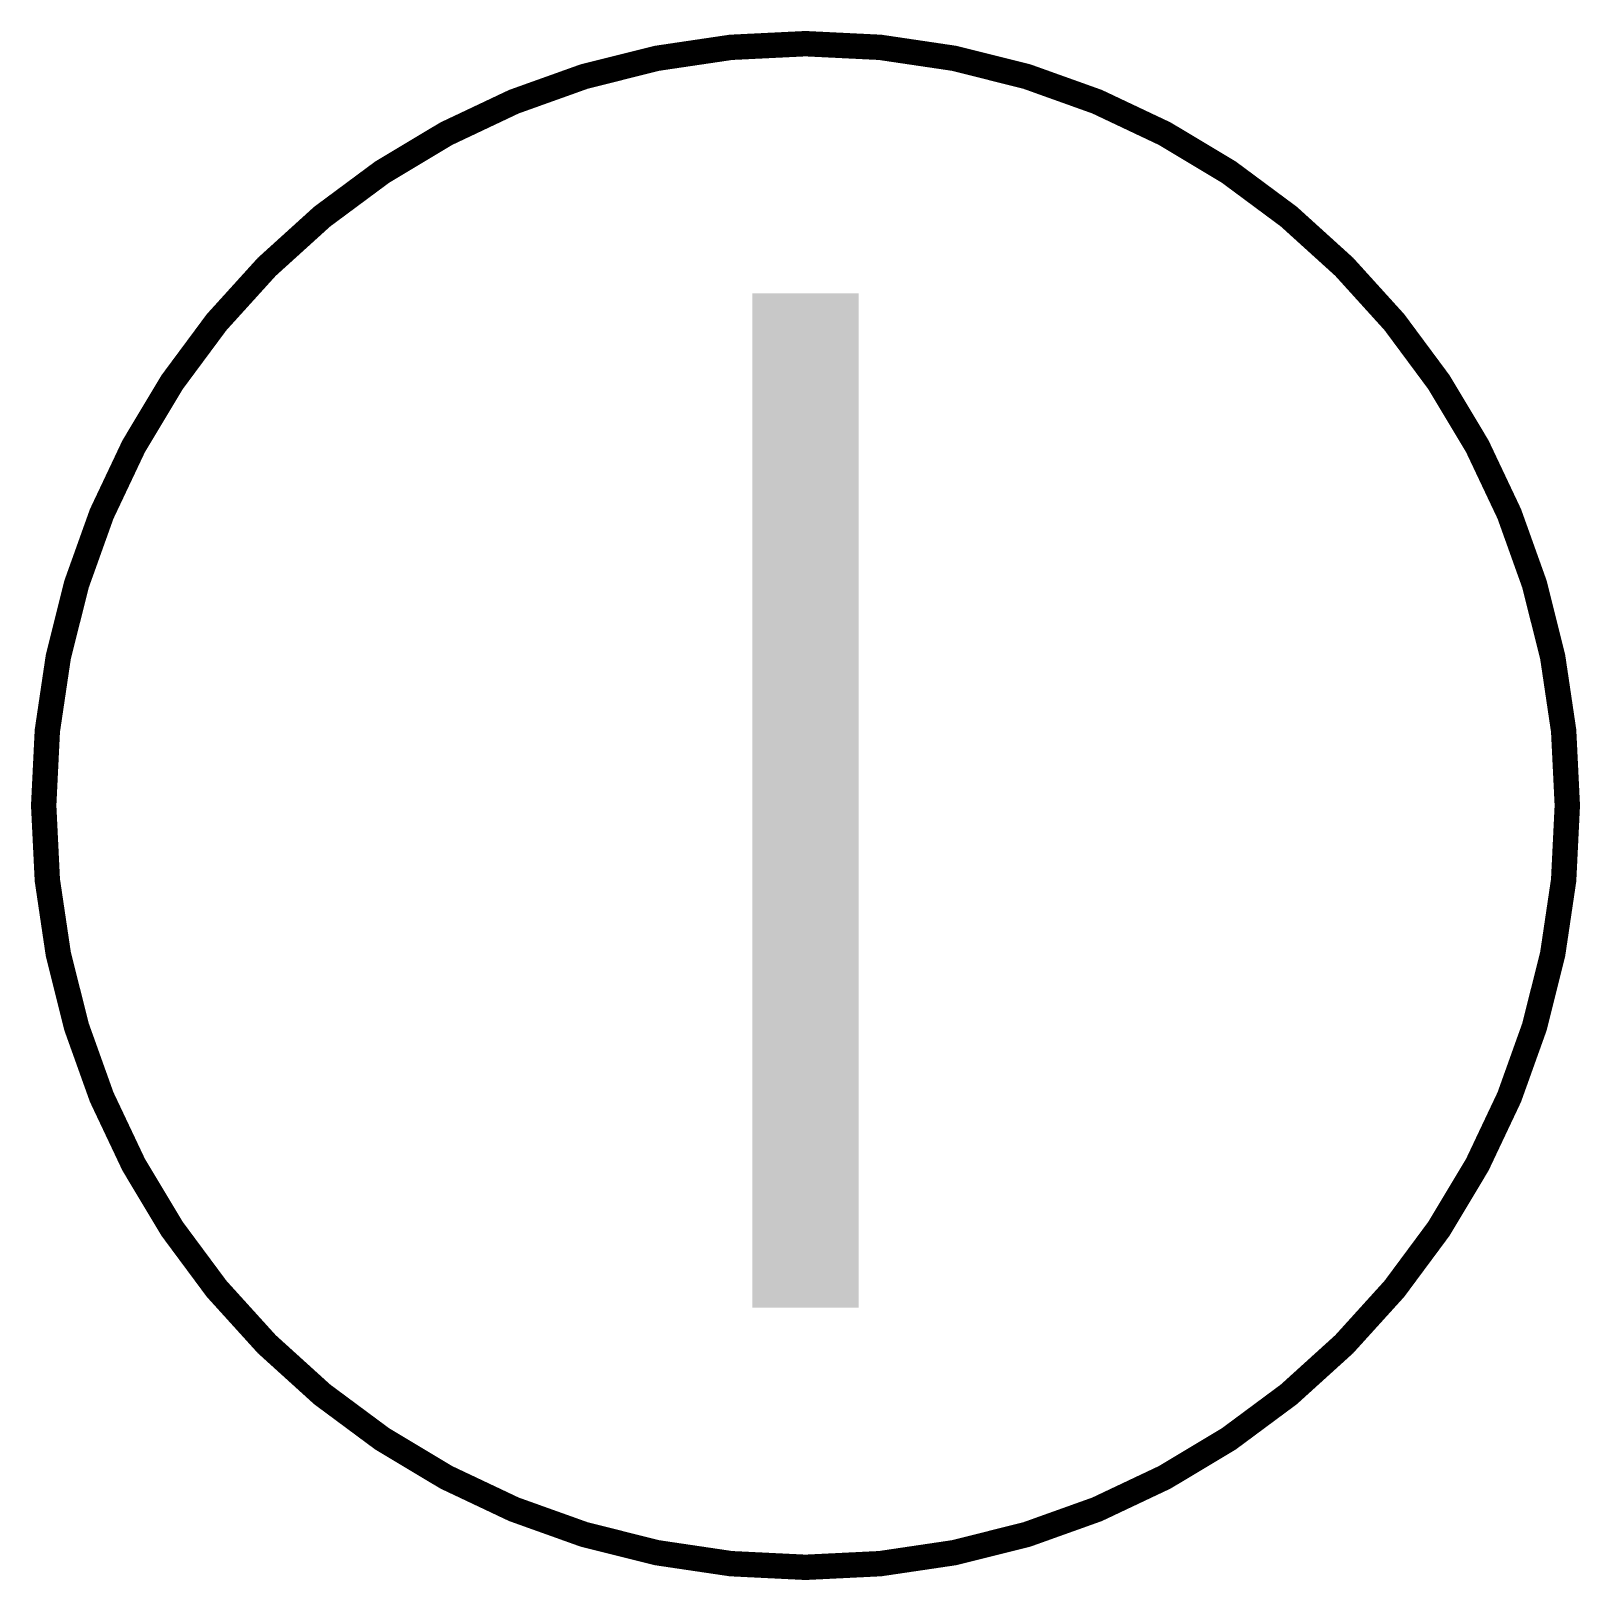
# Model space of a CAD drawing. Header units: inches. Extents: x -3.05 to 3.05, y -6.05 to 0.05.
import ezdxf
from ezdxf.enums import TextEntityAlignment as Align

# ---------------------------------------------------------------- set-up
doc = ezdxf.new("R2010")
doc.units = ezdxf.units.IN
doc.header["$MEASUREMENT"] = 0
doc.styles.add('HZ', font='', dxfattribs={"width": 0.75})
doc.styles.get('HZ').set_extended_font_data('SimSun')

msp = doc.modelspace()

# ---------------------------------------------------------------- linework, layer by layer
at = {"color": 7, "const_width": 0.1}
msp.add_lwpolyline([(-3, -3, 1), (3, -3, 1)], format="xyb", close=True, dxfattribs=at)

# ---------------------------------------------------------------- texts
at = {"color": 7, "style": 'HZ', "width": 0.8}
msp.add_text('Ⅰ', height=4, dxfattribs=at).set_placement((0, -2.9775), align=Align.MIDDLE)

doc.saveas('drawing.dxf')
